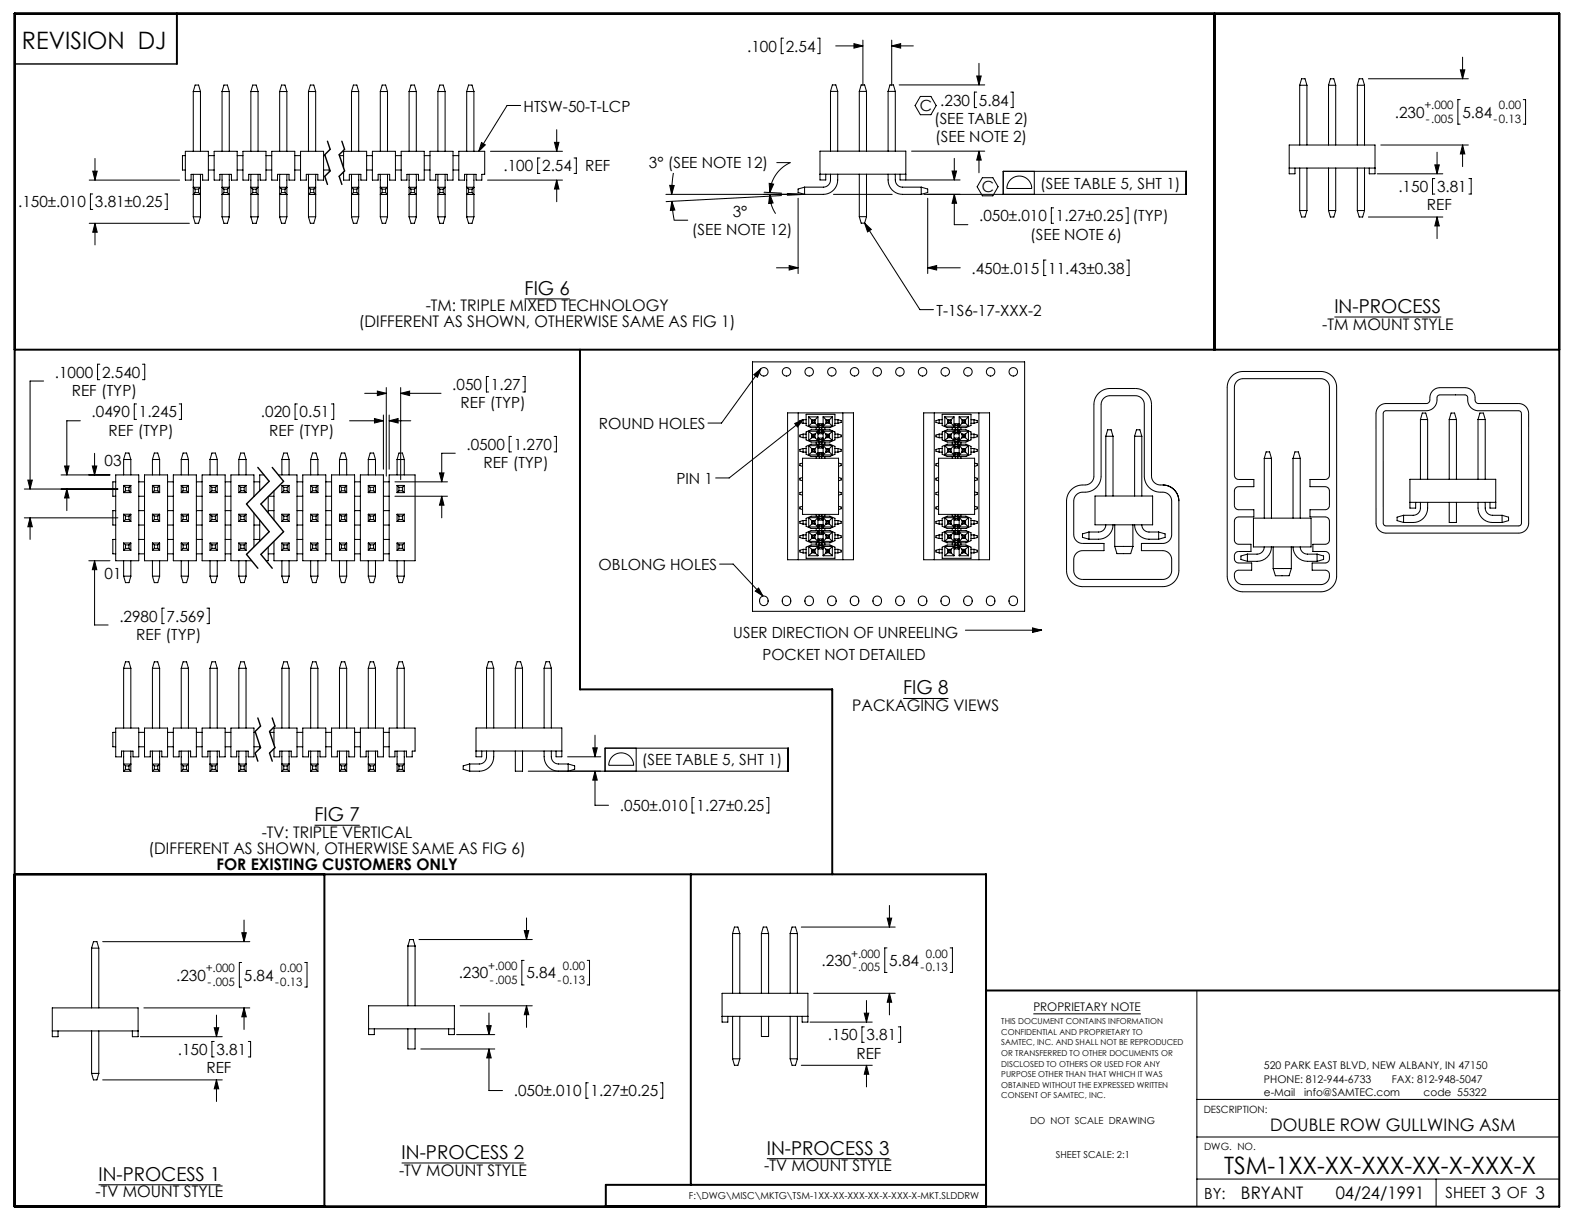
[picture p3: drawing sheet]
<svg xmlns="http://www.w3.org/2000/svg" width="279mm" height="216mm" viewBox="0 0 279 216" stroke-linecap="round" stroke-linejoin="round" font-family="sans-serif">
<defs><g id="words">
<g font-size="4.2">
<text x="3.9" y="8.6">REVISION DJ</text>
<text x="215.9" y="207.1">TSM-1XX-XX-XXX-XX-X-XXX-X</text>
</g>
<g font-size="3.4">
<text x="92.5" y="52">FIG 6</text>
<text x="235.4" y="55.2">IN-PROCESS</text>
<text x="159.3" y="122.5">FIG 8</text>
<text x="55.5" y="144.8">FIG 7</text>
<text x="135.3" y="203.6">IN-PROCESS 3</text>
<text x="17.4" y="208.2">IN-PROCESS 1</text>
<text x="70.8" y="204.4">IN-PROCESS 2</text>
</g>
<g font-size="3">
<text x="224.1" y="199.5">DOUBLE ROW GULLWING ASM</text>
<text x="218.9" y="211.4">BRYANT</text>
<text x="235.6" y="211.4">04/24/1991</text>
</g>
<g font-size="2.8">
<text x="63.3" y="57.8">(DIFFERENT AS SHOWN, OTHERWISE SAME AS FIG 1)</text>
<text x="75.1" y="54.9">-TM: TRIPLE MIXED TECHNOLOGY</text>
<text x="233.2" y="58.1">-TM MOUNT STYLE</text>
<text x="150.3" y="125.4">PACKAGING VIEWS</text>
<text x="46.2" y="147.8">-TV: TRIPLE VERTICAL</text>
<text x="26.2" y="150.6">(DIFFERENT AS SHOWN, OTHERWISE SAME AS FIG 6)</text>
<text x="38.2" y="153.4">FOR EXISTING CUSTOMERS ONLY</text>
<text x="70.4" y="207.3">-TV MOUNT STYLE</text>
<text x="134.8" y="206.6">-TV MOUNT STYLE</text>
<text x="16.9" y="211.2">-TV MOUNT STYLE</text>
</g>
<g font-size="2.7">
<text x="131.8" y="9.1">.100</text>
<text x="138.6" y="9.1">2.54</text>
<text x="92.3" y="19.7">HTSW-50-T-LCP</text>
<text x="162.2" y="19.5">C</text>
<text x="164.7" y="21.8">(SEE TABLE 2)</text>
<text x="165.9" y="18.6">.230</text>
<text x="172.7" y="18.6">5.84</text>
<text x="246" y="20.8">.230</text>
<text x="258" y="20.8">5.84</text>
<text x="114.5" y="29.7">3° (SEE NOTE 12)</text>
<text x="165" y="25">(SEE NOTE 2)</text>
<text x="88.8" y="30.2">.100</text>
<text x="95.6" y="30.2">2.54</text>
<text x="103.2" y="30.2">REF</text>
<text x="173.2" y="33.9">C</text>
<text x="183.5" y="33.3">(SEE TABLE 5, SHT 1)</text>
<text x="246.7" y="33.9">.150</text>
<text x="253.5" y="33.9">3.81</text>
<text x="3.2" y="36.6">.150±.010</text>
<text x="16.8" y="36.6">3.81±0.25</text>
<text x="122.1" y="41.5">(SEE NOTE 12)</text>
<text x="129.3" y="38.3">3°</text>
<text x="172.7" y="39">.050±.010</text>
<text x="186.2" y="39">1.27±0.25</text>
<text x="199.8" y="39">(TYP)</text>
<text x="251.7" y="37.1">REF</text>
<text x="181.7" y="42.3">(SEE NOTE 6)</text>
<text x="171.4" y="48.3">.450±.015</text>
<text x="184.9" y="48.3">11.43±0.38</text>
<text x="165.2" y="55.7">T-1S6-17-XXX-2</text>
<text x="9.7" y="66.6">.1000</text>
<text x="12.7" y="69.8">REF (TYP)</text>
<text x="18" y="66.6">2.540</text>
<text x="79.8" y="68.8">.050</text>
<text x="86.6" y="68.8">1.27</text>
<text x="16.2" y="73.6">.0490</text>
<text x="19.1" y="76.8">REF (TYP)</text>
<text x="24.5" y="73.6">1.245</text>
<text x="46" y="73.6">.020</text>
<text x="47.5" y="76.8">REF (TYP)</text>
<text x="52.8" y="73.6">0.51</text>
<text x="81.3" y="72">REF (TYP)</text>
<text x="105.6" y="75.7">ROUND HOLES</text>
<text x="18.4" y="82.3">03</text>
<text x="82.3" y="79.4">.0500</text>
<text x="85.3" y="82.6">REF (TYP)</text>
<text x="90.6" y="79.4">1.270</text>
<text x="119.3" y="85.3">PIN 1</text>
<text x="105.6" y="100.6">OBLONG HOLES</text>
<text x="18.4" y="102.2">01</text>
<text x="21.1" y="109.7">.2980</text>
<text x="24" y="112.9">REF (TYP)</text>
<text x="29.4" y="109.7">7.569</text>
<text x="129.3" y="112.5">USER DIRECTION OF UNREELING</text>
<text x="134.5" y="116.4">POCKET NOT DETAILED</text>
<text x="113.2" y="135">(SEE TABLE 5, SHT 1)</text>
<text x="109.3" y="143.1">.050±.010</text>
<text x="122.9" y="143.1">1.27±0.25</text>
<text x="31.1" y="173">.230</text>
<text x="43" y="173">5.84</text>
<text x="80.9" y="172.6">.230</text>
<text x="92.8" y="172.6">5.84</text>
<text x="144.9" y="170.4">.230</text>
<text x="156.9" y="170.4">5.84</text>
<text x="146" y="183.5">.150</text>
<text x="152.8" y="183.5">3.81</text>
<text x="31.4" y="186.1">.150</text>
<text x="36.4" y="189.3">REF</text>
<text x="38.2" y="186.1">3.81</text>
<text x="151.1" y="186.7">REF</text>
<text x="90.6" y="193.4">.050±.010</text>
<text x="104.2" y="193.4">1.27±0.25</text>
<text x="212.4" y="211.5">BY:</text>
<text x="255" y="211.4">SHEET 3 OF 3</text>
</g>
<text font-size="2.1" x="182.3" y="178.4">PROPRIETARY NOTE</text>
<g font-size="2">
<text x="251.2" y="19.3">+.000</text>
<text x="251.5" y="21.7">-.005</text>
<text x="263.4" y="21.7">-0.13</text>
<text x="264.4" y="19.3">0.00</text>
<text x="36.3" y="171.5">+.000</text>
<text x="36.6" y="173.9">-.005</text>
<text x="48.5" y="173.9">-0.13</text>
<text x="49.4" y="171.5">0.00</text>
<text x="86.1" y="171.1">+.000</text>
<text x="86.4" y="173.5">-.005</text>
<text x="98.3" y="173.5">-0.13</text>
<text x="99.3" y="171.1">0.00</text>
<text x="150.1" y="168.9">+.000</text>
<text x="150.4" y="171.3">-.005</text>
<text x="162.4" y="171.3">-0.13</text>
<text x="163.3" y="168.9">0.00</text>
</g>
<g font-size="1.9">
<text x="222.9" y="188.6">520 PARK EAST BLVD, NEW ALBANY, IN 47150</text>
<text x="222.9" y="191">PHONE: 812-944-6733</text>
<text x="245.5" y="191">FAX: 812-948-5047</text>
<text x="222.9" y="193.4">e-Mail</text>
<text x="230" y="193.4">info@SAMTEC.com</text>
<text x="251.1" y="193.4">code 55322</text>
</g>
<g font-size="1.8">
<text x="212.3" y="196.4">DESCRIPTION:</text>
<text x="212.4" y="202.9">DWG. NO.</text>
</g>
<g font-size="1.7">
<text x="181.7" y="198.3">DO NOT SCALE DRAWING</text>
<text x="186.2" y="204.3">SHEET SCALE: 2:1</text>
<text x="121.5" y="211.5">F:\DWG\MISC\MKTG\TSM-1XX-XX-XXX-XX-X-XXX-X-MKT.SLDDRW</text>
</g>
<g font-size="1.4">
<text x="176.6" y="180.7">THIS DOCUMENT CONTAINS INFORMATION</text>
<text x="176.6" y="182.5">CONFIDENTIAL AND PROPRIETARY TO</text>
<text x="176.6" y="184.4">SAMTEC, INC. AND SHALL NOT BE REPRODUCED</text>
<text x="176.6" y="186.3">OR TRANSFERRED TO OTHER DOCUMENTS OR</text>
<text x="176.6" y="188.1">DISCLOSED TO OTHERS OR USED FOR ANY</text>
<text x="176.6" y="190">PURPOSE OTHER THAN THAT WHICH IT WAS</text>
<text x="176.6" y="191.9">OBTAINED WITHOUT THE EXPRESSED WRITTEN</text>
<text x="176.6" y="193.7">CONSENT OF SAMTEC, INC.</text>
</g>
</g></defs>
<g fill="none" stroke="#000" stroke-width=".18">
<path d="M34.1 16.1l.3-1.1h.6l.4 1.1M34.1 16.1h1.3M34.1 16.1v10.6M35.4 16.1v10.6M39.2 16.1l.3-1.1h.6l.3 1.1M39.2 16.1h1.2M39.2 16.1v10.6M40.4 16.1v10.6M44.2 16.1l.4-1.1h.6l.3 1.1M44.2 16.1h1.3M44.2 16.1v10.6M45.5 16.1v10.6"/>
<path d="M49.3 16.1l.4-1.1h.6l.3 1.1M49.3 16.1h1.3M49.3 16.1v10.6M50.6 16.1v10.6M54.4 16.1l.3-1.1h.6l.4 1.1M54.4 16.1h1.3M54.4 16.1v10.6M55.7 16.1v10.6M62 16.1l.3-1.1h.6l.4 1.1M62 16.1v10.6M62 16.1h1.3M63.3 16.1v10.6"/>
<path d="M67.1 16.1l.3-1.1h.6l.4 1.1M67.1 16.1v10.6M67.1 16.1h1.3M68.4 16.1v10.6M72.2 16.1l.3-1.1h.6l.3 1.1M72.2 16.1v10.6M72.2 16.1h1.2M73.4 16.1v10.6M77.2 16.1l.4-1.1h.6l.3 1.1M77.2 16.1v10.6M77.2 16.1h1.3M78.5 16.1v10.6"/>
<path d="M82.3 16.1l.4-1.1h.6l.3 1.1M82.3 16.1v10.6M82.3 16.1h1.3M83.6 16.1v10.6M91.8 18.6h-2.4l-5 8.1M138.2 6.7h-.4v2.8h.4M144.2 6.7h.4v2.8h-.4M146.5 16.1l.3-1.1h.6l.4 1.1M146.5 16.1h1.3M146.5 16.1v10.6M147.4 8.1h4.8M147.8 16.1v10.6"/>
<path d="M150.6 7.7l1.6 .4-1.6 .4zM151.6 16.1l.3-1.1h.6l.3 1.1M151.6 16.1h1.2M151.6 16.1v10.6M152.2 7.1v8M152.8 16.1v10.6M156.7 16.1l.3-1.1h.6l.3 1.1M156.7 16.1h1.2M156.7 16.1v10.6M157.3 8.1l1.6-.4v.8zM157.3 7.1v8M157.3 8.1h3.8"/>
<path d="M157.9 16.1v10.6M158.6 15h15.1M162.3 17h1.9l.9 1.6-.9 1.6h-1.9l-.9-1.6zM172.3 16.2h-.4v2.8h.4M172.3 13.4h.8l-.4 1.6zM172.7 11.2v3.8M178.3 16.2h.4v2.8h-.4M229.3 15l.3-1.1h.6l.3 1.1M229.3 15h1.2M229.3 15v10.6M230.5 15v10.6M234.3 15l.4-1.1h.6l.3 1.1"/>
<path d="M234.3 15h1.3M234.3 15v10.6M235.6 15v10.6M239.4 15l.3-1.1h.7l.3 1.1M239.4 15h1.3M239.4 15v10.6M240.7 15v10.6M241.4 13.9h17.6M257.6 17.6h-.4v4.3h.4M257.6 12.3h.8l-.4 1.6zM258 10.1v3.8M268.7 17.6h.4v4.3h-.4"/>
<path d="M15.7 31.8h16M15.7 39.4h17.7M16.4 34.2h-.4v2.7h.4M16.4 30.2h.7l-.3 1.6zM16.8 39.4l.3 1.6h-.7zM16.8 28v3.8M16.8 39.4v3.8M29.1 34.2h.4v2.7h-.4M32.7 26.7h4.1v5.1h-1.1v-1h-2v1h-1zM32.7 27.5h-.5v2.5h.5M34.1 30.8v2.2M34.1 38.2l.3 1.2h.6l.4-1.2"/>
<path d="M34.1 38.2h1.3M34.1 33h1.3M34.1 33v5.2M34.1 33l.3 .4M34.4 34h.6M34.4 33.4h.6M34.4 34l-.3 .3h1.3l-.4-.3M34.4 33.4v.6M35 33.4v.6M35.4 30.8v2.2M35.4 33v5.2M35.4 33l-.4 .4"/>
<path d="M36.8 27.5h1M36.8 30h1M37.8 26.7h4v5.1h-1v-1h-2v1h-1zM39.2 30.8v2.2M39.2 38.2l.3 1.2h.6l.3-1.2M39.2 38.2h1.2M39.2 33h1.2M39.2 33v5.2M39.2 33l.3 .4M39.5 34h.6M39.5 33.4h.6M39.5 34l-.3 .3h1.2l-.3-.3"/>
<path d="M39.5 33.4v.6M40.1 33.4v.6M40.4 30.8v2.2M40.4 33v5.2M40.4 33l-.3 .4M41.8 27.5h1.1M41.8 30h1.1M42.9 26.7h4v5.1h-1v-1h-2v1h-1zM44.2 30.8v2.2M44.2 38.2l.4 1.2h.6l.3-1.2M44.2 38.2h1.3M44.2 33h1.3"/>
<path d="M44.2 33v5.2M44.2 33l.4 .4M44.6 34h.6M44.6 33.4h.6M44.6 34l-.4 .3h1.3l-.3-.3M44.6 33.4v.6M45.2 33.4v.6M45.5 30.8v2.2M45.5 33v5.2M45.5 33l-.3 .4M46.9 27.5h1M46.9 30h1"/>
<path d="M47.9 26.7h4.1v5.1h-1v-1h-2.1v1h-1zM49.3 30.8v2.2M49.3 38.2l.4 1.2h.6l.3-1.2M49.3 38.2h1.3M49.3 33h1.3M49.3 33v5.2M49.3 33l.4 .4M49.7 34h.6M49.7 33.4h.6M49.7 34l-.4 .3h1.3l-.3-.3M49.7 33.4v.6M50.3 33.4v.6"/>
<path d="M50.6 30.8v2.2M50.6 33v5.2M50.6 33l-.3 .4M52 27.5h1M52 30h1M53 26.7h4.1v5.1h-1v-1h-2.1v1h-1zM54.4 30.8v2.2M54.4 38.2l.3 1.2h.6l.4-1.2M54.4 38.2h1.3M54.4 33h1.3M54.4 33v5.2M54.4 33l.3 .4"/>
<path d="M54.7 34h.6M54.7 33.4h.6M54.7 34l-.3 .3h1.3l-.4-.3M54.7 33.4v.6M55.3 33.4v.6M55.7 30.8v2.2M55.7 33v5.2M55.7 33l-.4 .4M57.1 27.5h.2M57.1 30h1M58.1 29.7v.6M59.9 27.5h.7"/>
<path d="M60.6 29.6v-2.9h4.1v5.1h-1v-1h-2.1v1h-1v-1.5M62 30.8v2.2M62 38.2l.3 1.2h.6l.4-1.2M62 38.2h1.3M62 33v5.2M62 33h1.3M62 33l.3 .4M62.3 34h.6M62.3 33.4h.6M62.3 34l-.3 .3h1.3l-.4-.3M62.3 33.4v.6M62.9 33.4v.6"/>
<path d="M63.3 30.8v2.2M63.3 33v5.2M63.3 33l-.4 .4M64.7 27.5h1M64.7 30h1M65.7 26.7h4v5.1h-1v-1h-2v1h-1zM67.1 30.8v2.2M67.1 38.2l.3 1.2h.6l.4-1.2M67.1 38.2h1.3M67.1 33v5.2M67.1 33h1.3M67.1 33l.3 .4"/>
<path d="M67.4 34h.6M67.4 33.4h.6M67.4 34l-.3 .3h1.3l-.4-.3M67.4 33.4v.6M68 33.4v.6M68.4 30.8v2.2M68.4 33v5.2M68.4 33l-.4 .4M69.7 27.5h1.1M69.7 30h1.1M70.8 26.7h4v5.1h-1v-1h-2v1h-1zM72.2 30.8v2.2"/>
<path d="M72.2 38.2l.3 1.2h.6l.3-1.2M72.2 38.2h1.2M72.2 33v5.2M72.2 33h1.2M72.2 33l.3 .4M72.5 34h.6M72.5 33.4h.6M72.5 34l-.3 .3h1.2l-.3-.3M72.5 33.4v.6M73.1 33.4v.6M73.4 30.8v2.2M73.4 33v5.2"/>
<path d="M73.4 33l-.3 .4M74.8 27.5h1M74.8 30h1M75.8 26.7h4.1v5.1h-1v-1h-2v1h-1.1zM77.2 30.8v2.2M77.2 38.2l.4 1.2h.6l.3-1.2M77.2 38.2h1.3M77.2 33v5.2M77.2 33l.4 .4M77.2 33h1.3M77.6 34l-.4 .3h1.3l-.3-.3M77.6 33.4v.6"/>
<path d="M77.6 34h.6M77.6 33.4h.6M78.2 33.4v.6M78.5 30.8v2.2M78.5 33v5.2M78.5 33l-.3 .4M79.9 27.5h1M79.9 30h1M80.9 26.7h4.6v4.1h-.5v1h-1v-1h-2.1v1h-1zM82.3 30.8v2.2M82.3 38.2l.4 1.2h.6l.3-1.2M82.3 38.2h1.3"/>
<path d="M82.3 33v5.2M82.3 33h1.3M82.3 33l.4 .4M82.7 34h.6M82.7 33.4h.6M82.7 34l-.4 .3h1.3l-.3-.3M82.7 33.4v.6M83.3 33.4v.6M83.6 30.8v2.2M83.6 33v5.2M83.6 33l-.3 .4M84.9 25.1l.7 .5-1.2 1.1z"/>
<path d="M86 31.8h13.2M86.5 26.7h12.7M95.2 27.9h-.4v2.7h.4M97.8 25.1h.8l-.4 1.6zM98.2 22.9v3.8M98.2 31.8v3.8M98.2 31.8l.4 1.5h-.8zM101.3 27.9h.4v2.7h-.4M117.5 34.3h23.4M118.1 32.7h.8l-.4 1.6zM118.5 35.5l.5 1.5-.8 .1zM118.5 35.5l.4 3.3h2.4"/>
<path d="M118.8 30.5l-.3 3.8M134.8 33.9l3.1 .2M135.7 32.3l.8 .2-.7 1.5zM135.8 34.3l.6 1.5-.8 .1zM135.8 34.3a6.1 6.1 0 0 0 1 3.4M137 28.7h2.4a6.1 6.1 0 0 0-3.6 5.3M137.9 34.5l-20.4 1.1M138.9 34.1l3 .2M140.8 35v13.3M141.9 33l-1.1 .3v.7l1.1 .3M141.9 33v1.3M141.9 34.3l-3 .1"/>
<path d="M144.6 30.7h15.2M145.7 30.7v1h-1.1v-5h15.2v5M146.5 30.7a2.38 2.38 0 0 1-.2 1.7l-.4 .4-.4 .2h-3.6M147 34.3h10.4M147.8 30.7a2.87 2.87 0 0 1-1.8 3.5l-.8 .1h-3.3M151.6 38.2l.3 1.2h.6M151.6 38.2h1.2M151.6 30.7v7.5M152.5 39.4l1.2 1.1-.7 .4zM152.5 39.4l9.8 15.2h2.4M152.8 30.7v7.5M152.8 38.2l-.3 1.2"/>
<path d="M156.7 30.7a2.87 2.87 0 0 0 1.7 3.5l.8 .1h3.3M157.9 30.7a2.38 2.38 0 0 0 .2 1.7l.4 .4 .4 .2h3.6M158.8 30.7v1h10.5M160.8 26.7h12.9M162.5 33l1.1 .3v.7l-1.1 .3M162.5 33v1.3M163 34.3h46.2v-4.1h-32.2v4.1M163.6 35v13.3M167.9 30.2h.8l-.4 1.5zM168.3 34.3l.4 1.6h-.8zM168.3 34.3v5.3h2.4M168.3 27.9v3.8"/>
<path d="M172.7 26.7l.4 1.5h-.8zM172.7 26.7v3.8M173.3 31.3h1.8l1 1.6-1 1.6h-1.8l-.9-1.6zM178.2 31.7a2.19 2.19 0 0 1 2.4-.5 2.19 2.19 0 0 1 1.4 2h-4.4a2.2 2.2 0 0 1 .6-1.5zM182.4 30.2v4.1M185.8 36.7h-.4v2.7h.4M198.6 36.7h.4v2.7h-.4M227.4 29.6h15.1M228.4 29.6v1.1h-1v-5.1h15.1v5.1h-1v-1.1M229.3 37.1l.3 1.2h.6l.3-1.2M229.3 37.1h1.2M229.3 29.6v7.5"/>
<path d="M230.5 29.6v7.5M234.3 37.1l.4 1.2h.6l.3-1.2M234.3 37.1h1.3M234.3 29.6v7.5M235.6 29.6v7.5M239.4 37.1l.3 1.2h.7l.3-1.2M239.4 37.1h1.3M239.4 29.6v7.5M240.7 29.6v7.5M241.4 38.3h13.1M242.9 30.7h11.6M243.6 25.6h15.4"/>
<path d="M253.1 31.5h-.4v2.7h.4M253.1 29.1h.8l-.4 1.6zM253.5 26.8v3.9M253.5 38.3v3.8M253.5 38.3l.4 1.6h-.8zM258 25.6l.4 1.6h-.8zM258 25.6v3.8M259.1 31.5h.4v2.7h-.4M92.5 52.7h8M137 47.2h3.8M139.2 46.8l1.6 .4-1.6 .4zM163.6 47.2l1.6-.4v.8z"/>
<path d="M163.6 47.2h5.8M184.5 45.9h-.4v2.7h.4M198.7 45.9h.4v2.7h-.4M235.4 55.9h18.8M7.7 67.2h-2.4v19.1M14.2 74.2h-2.4v9.6M16.7 80v3.8M17.6 64.2h-.4v2.8h.4M24.1 71.3h-.4v2.7h.4M25.1 64.2h.4v2.8h-.4M31.6 71.3h.4v2.7h-.4M52.4 71.3h-.4v2.7h.4"/>
<path d="M58.5 71.3h.4v2.7h-.4M61.7 74.2h5.9M64.3 69.4h3.8M66.1 73.8l1.5 .4-1.5 .4zM66.6 69l1.5 .4-1.5 .4zM67.6 73.2v9.6M68.1 68.4v15.6M68.6 73.2v9.6M68.6 74.2h3.9M68.6 74.2l1.6-.4v.8zM70.7 68.4v16.2M70.7 69.4h7.1"/>
<path d="M70.7 69.4l1.6-.4v.8zM80.3 79.9h-2.4v5.1M86.2 66.4h-.4v2.7h.4M90.2 77h-.4v2.7h.4M92.2 66.4h.4v2.7h-.4M97.7 77h.4v2.7h-.4M132.7 63.8h48v44h-48zM133 66.1l1.2-1.1-.6 1.6zM134.2 65l-6.9 9.6h-2.4M138.9 72.8h11.6v25.9h-11.6zM140.2 74.7l1.5-.7-1 1.3zM140.8 72.8v25.9"/>
<path d="M141.7 79.7h.5M141.7 77.2h.5M141.7 76.6h.5M141.7 74l-.6 .2v.3l.6 .2M141.7 76.6l-.6 .1v.3l.6 .2M141.7 79.1l-.6 .2v.3l.6 .1M141.7 74v.7M141.7 76.6v.6M141.7 79.1v.6M141.7 79.1h.5M141.7 74h.5M141.7 74.7h.5"/>
<path d="M141.7 74l-13.1 10.3h-2.4M142.2 76.2l.9-.4h3.3l.9 .4v1.4l-.9 .4h-3.3l-.9-.4zM142.2 73.1h5.1v2l-.9 .3h-3.3l-.9-.3zM142.2 78.7l.9-.3h3.3l.9 .3v1.4l-.9 .4h-3.3l-.9-.4zM142.7 76.1l.6 .6M142.7 73.5l.6 .7M142.7 78.6l.6 .7M142.7 76.1h1.6M142.7 73.5v1.7M142.7 76.1v1.6M142.7 78.6v1.7M142.7 77.7h1.6"/>
<path d="M142.7 75.2h1.6M142.7 73.5h1.6M142.7 78.6h1.6M143.1 79.1h.7v.6h-.7zM143.1 74h.7v.7h-.7zM143.1 76.6h.7v.6h-.7zM143.3 74.2h.3M143.3 74.2v.3M143.3 76.7v.3M143.3 79.3v.3M143.3 77l-.6 .7M143.3 77h.3"/>
<path d="M143.3 76.7h.3M143.3 79.3h.3M143.3 79.6h.3M143.3 74.5l-.6 .7M143.3 74.5h.3M143.3 79.6l-.6 .7M143.6 77l.2 .2M143.6 74.2v.3M143.6 76.7v.3M143.6 79.3v.3M143.6 74.5l.7 .7M143.6 79.6l.7 .7"/>
<path d="M143.8 77.2l.5 .5M144 75.4v.4M144 78v.4M144.3 76.1l-.7 .6M144.3 73.5l-.7 .7M144.3 78.6l-.7 .7M144.3 73.5v1.7M144.3 76.1v1.6M144.3 78.6v1.7M144.3 74.7v.7M144.3 75.8v.7M144.3 77.3v.7"/>
<path d="M144.3 78.4v.7M144.3 79.8v.7M144.3 76.5h.8M144.3 77.3h.8M144.3 74.7h.8M144.3 79.1h.8M144.3 79.8h.8M144.3 74.7l.3 .3M144.3 79.8l.3 .3M144.3 77.3l.3 .2M144.6 75v1.3M144.6 77.5v1.3"/>
<path d="M144.6 75h.3M144.6 76.3l-.3 .2M144.6 76.3h.3M144.6 78.8l-.3 .3M144.6 78.8h.3M144.6 77.5h.3M144.9 75v1.3M144.9 77.5v1.3M144.9 76.3l.2 .2M144.9 78.8l.2 .3M145.1 74.7v.7M145.1 75.8v.7"/>
<path d="M145.1 77.3v.7M145.1 78.4v.7M145.1 79.8v.7M145.1 74.7l-.2 .3M145.1 79.8l-.2 .3M145.1 77.3l-.2 .2M145.2 78.6l.5 .5M145.2 73.5l.6 .7M145.2 76.1l.6 .6M145.2 76.1h1.6M145.2 77.7h1.6M145.2 73.5v1.7"/>
<path d="M145.2 76.1v1.6M145.2 78.6v1.7M145.2 75.2h1.6M145.2 73.5h1.6M145.2 78.6h1.6M145.5 75.4v.4M145.5 78v.4M145.7 79.1h.6v.6h-.6zM145.7 76.6h.6v.6h-.6zM145.7 74h.6v.7h-.6zM145.7 79.1l.1 .2M145.8 74.2h.4"/>
<path d="M145.8 74.5l-.6 .7M145.8 77h.4M145.8 76.7h.4M145.8 74.2v.3M145.8 76.7v.3M145.8 79.3v.3M145.8 79.6l-.6 .7M145.8 79.3h.4M145.8 79.6h.4M145.8 74.5h.4M145.8 77l-.6 .7M146.2 74.2v.3"/>
<path d="M146.2 76.7v.3M146.2 79.3v.3M146.2 79.6l.6 .7M146.2 74.5l.6 .7M146.2 77l.6 .7M146.3 74l-.1 .2M146.8 78.6l-.6 .7M146.8 76.1l-.6 .6M146.8 73.5v1.7M146.8 76.1v1.6M146.8 78.6v1.7M146.8 73.5l-.5 .5"/>
<path d="M147.3 79.7h.5M147.3 77.2h.5M147.3 76.6h.5M147.3 79.1h.5M147.3 74h.5M147.3 74.7h.5M147.8 74v.7M147.8 76.6v.6M147.8 79.1v.6M147.8 74l.6 .2v.3l-.6 .2M147.8 76.6l.6 .1v.3l-.6 .2M147.8 79.1l.6 .2v.3l-.6 .1"/>
<path d="M148.7 72.8v25.9M162.9 72.8h11.6v25.9h-11.6zM164.8 72.8v25.9M165.7 79.7h.5M165.7 77.2h.5M165.7 76.6h.5M165.7 79.1h.5M165.7 74h.5M165.7 74.7h.5M165.7 74l-.6 .2v.3l.6 .2M165.7 76.6l-.6 .1v.3l.6 .2M165.7 79.1l-.6 .2v.3l.6 .1"/>
<path d="M165.7 74v.7M165.7 76.6v.6M165.7 79.1v.6M166.2 76.2l.9-.4h3.3l.9 .4v1.4l-.9 .4h-3.3l-.9-.4zM166.2 73.1h5.1v2l-.9 .3h-3.3l-.9-.3zM166.2 78.7l.9-.3h3.3l.9 .3v1.4l-.9 .4h-3.3l-.9-.4zM166.7 73.5l.6 .7M166.7 76.1l.6 .6M166.7 78.6l.6 .7M166.7 76.1h1.6M166.7 77.7h1.6M166.7 75.2h1.6"/>
<path d="M166.7 73.5h1.6M166.7 78.6h1.6M166.7 73.5v1.7M166.7 76.1v1.6M166.7 78.6v1.7M167.1 79.1h.7v.6h-.7zM167.1 76.6h.7v.6h-.7zM167.1 74h.7v.7h-.7zM167.3 74.2h.3M167.3 77h.3M167.3 76.7h.3M167.3 79.3h.3"/>
<path d="M167.3 79.6h.3M167.3 74.5h.3M167.3 74.5l-.6 .7M167.3 74.2v.3M167.3 76.7v.3M167.3 79.3v.3M167.3 77l-.6 .7M167.3 79.6l-.6 .7M167.6 74.5l.7 .7M167.6 74.2v.3M167.6 76.7v.3M167.6 79.3v.3"/>
<path d="M167.6 77l.7 .7M167.6 79.6l.7 .7M167.8 76.6l-.2 .1M168 75.4v.4M168 78v.4M168.3 73.5l-.7 .7M168.3 78.6l-.7 .7M168.3 73.5v1.7M168.3 76.1v1.6M168.3 78.6v1.7M168.3 76.1l-.5 .5M168.3 74.7v.7"/>
<path d="M168.3 75.8v.7M168.3 77.3v.7M168.3 78.4v.7M168.3 79.8v.7M168.3 76.5h.8M168.3 77.3h.8M168.3 74.7h.8M168.3 79.1h.8M168.3 79.8h.8M168.3 79.8l.3 .3M168.3 74.7l.3 .3M168.3 77.3l.3 .2"/>
<path d="M168.6 75v1.3M168.6 77.5v1.3M168.6 75h.3M168.6 76.3h.3M168.6 78.8h.3M168.6 77.5h.3M168.6 76.3l-.3 .2M168.6 78.8l-.3 .3M168.9 75.4l.1 .2-.1 .2M168.9 78l.1 .2-.1 .2M168.9 76.3l.2 .2M168.9 78.8l.2 .3"/>
<path d="M168.9 75v.4M168.9 75.8v.5M168.9 77.5v.5M168.9 78.4v.4M169.1 74.7v.7M169.1 75.8v.7M169.1 77.3v.7M169.1 78.4v.7M169.1 79.8v.7M169.1 74.7l-.2 .3M169.1 77.3l-.2 .2M169.1 79.8l-.2 .3"/>
<path d="M169.2 76.1l.6 .6M169.2 78.6l.6 .7M169.2 73.5l.6 .7M169.2 76.1h1.6M169.2 77.7h1.6M169.2 75.2h1.6M169.2 73.5h1.6M169.2 78.6h1.6M169.2 73.5v1.7M169.2 76.1v1.6M169.2 78.6v1.7M169.5 75.4v.4"/>
<path d="M169.5 78v.4M169.7 79.1h.6v.6h-.6zM169.7 76.6h.6v.6h-.6zM169.7 74h.6v.7h-.6zM169.8 74.2h.4M169.8 77h.4M169.8 76.7h.4M169.8 79.3h.4M169.8 79.6h.4M169.8 74.5h.4M169.8 74.5l-.6 .7M169.8 77l-.6 .7"/>
<path d="M169.8 74.2v.3M169.8 76.7v.3M169.8 79.3v.3M169.8 79.6l-.6 .7M170.2 77l.1 .2M170.2 79.6l.6 .7M170.2 74.2v.3M170.2 76.7v.3M170.2 79.3v.3M170.2 74.5l.6 .7M170.3 77.2l.5 .5M170.3 74l-.1 .2"/>
<path d="M170.8 76.1l-.6 .6M170.8 78.6l-.6 .7M170.8 73.5v1.7M170.8 76.1v1.6M170.8 78.6v1.7M170.8 73.5l-.5 .5M171.3 79.7h.5M171.3 77.2h.5M171.3 76.6h.5M171.3 79.1h.5M171.3 74h.5M171.3 74.7h.5"/>
<path d="M171.8 74l.6 .2v.3l-.6 .2M171.8 76.6l.6 .1v.3l-.6 .2M171.8 79.1l.6 .2v.3l-.6 .1M171.8 74v.7M171.8 76.6v.6M171.8 79.1v.6M172.7 72.8v25.9M193.8 69.4a2.84 2.84 0 0 1 2-.9h4.5a2.85 2.85 0 0 1 2.8 2.9v12.6a1.73 1.73 0 0 0 2.2 1.6 2.85 2.85 0 0 1 2.6 2.8v12.2a2.84 2.84 0 0 1-2.8 2.9h-14.1a2.84 2.84 0 0 1-2.9-2.9v-12.2a2.95 2.95 0 0 1 3.5-2.9 1.57 1.57 0 0 0 1.4-1.5v-12.6a2.84 2.84 0 0 1 .8-2zM194.8 70.2l.8-.4h4.7a1.57 1.57 0 0 1 1.5 1.6v12.6a2.95 2.95 0 0 0 3.5 2.8 1.58 1.58 0 0 1 1.4 1.6v5.9a1.58 1.58 0 0 1-1.6 1.6h-3.8v1.2h3.8a1.57 1.57 0 0 1 1.6 1.6v1.9a1.58 1.58 0 0 1-1.6 1.6h-14.1a1.58 1.58 0 0 1-1.6-1.6v-1.9a1.58 1.58 0 0 1 1.6-1.6h3.7v-1.2h-3.7a1.58 1.58 0 0 1-1.6-1.6v-5.9a1.73 1.73 0 0 1 2.2-1.6 2.84 2.84 0 0 0 2.6-2.8v-12.6l.2-.8zM195.1 77l.3-1.2h.6l.3 1.2M195.1 77h1.2M195.1 77v10.5"/>
<path d="M196.3 77v10.5M200.1 77l.4-1.2h.6l.3 1.2M200.1 77v10.5M200.1 77h1.3M201.4 77v10.5M217.3 66.3a2.79 2.79 0 0 1 2-.8h13.7a2.79 2.79 0 0 1 2.8 2.8v33.3a2.79 2.79 0 0 1-2.8 2.8h-13.7a2.79 2.79 0 0 1-2.8-2.8v-33.3a2.79 2.79 0 0 1 .8-2zM218.1 67.3l.5-.3 .7-.2h13.7a1.52 1.52 0 0 1 1.5 1.5v15.5a.76 .76 0 0 1-.8 .8h-2.6v1.2h2.6a.76 .76 0 0 1 .8 .8v2.5a.76 .76 0 0 1-.8 .8h-2.6v1.3h2.6a.76 .76 0 0 1 .8 .7v3.3a.76 .76 0 0 1-.8 .8h-2.1v1.3h2.1a.76 .76 0 0 1 .8 .7v.5a.76 .76 0 0 1-.8 .8h-2.2v1.3h2.2a.93 .93 0 0 1 .8 1.4 1.52 1.52 0 0 1-1.5 1.1h-13.7a1.47 1.47 0 0 1-1.4-.8 1.47 1.47 0 0 1 .2-1.6l2.7-.1v-1.3h-2.3a.76 .76 0 0 1-.8-.8v-.5a.76 .76 0 0 1 .8-.7h2.2v-1.3h-2.2a.76 .76 0 0 1-.8-.8v-3.3a.76 .76 0 0 1 .8-.7h2.7v-1.3h-2.7a.76 .76 0 0 1-.8-.8v-2.5a.76 .76 0 0 1 .8-.8h2.7v-1.2h-2.7a.76 .76 0 0 1-.8-.8v-15.5l.1-.5zM243.2 71.7l.5-.3 .6-.2h7.4a.66 .66 0 0 0 .5-.7 1.83 1.83 0 0 1 1.8-2.1h4.4a1.93 1.93 0 0 1 1.8 2.3l.5 .5h7.2a1.78 1.78 0 0 1 1.7 1.8v19.3a1.78 1.78 0 0 1-1.7 1.7h-23.4a1.78 1.78 0 0 1-1.8-1.7v-19.3l.2-.8zM244.1 72.6l.4-.2h7.2a2.08 2.08 0 0 0 1.8-2.4l.5-.3h4.4a.51 .51 0 0 1 .5 .5 1.97 1.97 0 0 0 1.8 2.2h7.2a.51 .51 0 0 1 .5 .6v19.3a.51 .51 0 0 1-.5 .5h-23.4a.51 .51 0 0 1-.5-.5v-19.3zM250.5 74h1.3M250.5 74l.4-1.1h.6l.3 1.1M250.5 74v10.5"/>
<path d="M251.8 74v10.5M255.6 74h1.3M255.6 74l.4-1.1h.6l.3 1.1M255.6 74v10.5M256.9 74v10.5M260.7 74h1.3M260.7 74l.3-1.1h.6l.4 1.1M260.7 74v10.5M262 74v10.5M4.3 86.3h16.5M4.3 91.3h16.5M4.9 84.7h.8l-.4 1.6z"/>
<path d="M5.3 91.3l.4 1.6h-.8zM5.3 91.3v3.9M10.8 83.8h8.6M11.4 82.2h.8l-.4 1.6zM11.8 86.3v3.8M11.8 86.3l.4 1.5h-.8zM15.7 98.9h3.7M16.3 82.2h.8l-.4 1.6zM16.7 98.9l.4 1.6h-.8zM16.7 98.9v11.3h2.4M20.4 85h-.5v2.5h.5M20.4 83.8h4.1v15.1h-4.1z"/>
<path d="M20.4 90.1h-.5v2.5h.5M20.4 95.2h-.5v2.5h.5M21.8 81.1v2.7M21.8 85.6v1.3M21.8 90.7v1.3M21.8 95.8v1.3M21.8 98.9v2.7M21.8 90.7h1.3M21.8 92h1.3M21.8 95.8h1.3M21.8 97.1h1.3M21.8 85.6h1.3"/>
<path d="M21.8 86.9h1.3M21.8 81.1l.3-1.2h.6l.4 1.2M21.8 81.1h1.3M21.8 90.7l.3 .3M21.8 85.6l.3 .4M21.8 95.8l.3 .3M22.1 86v.6M22.1 91v.6M22.1 96.1v.6M22.1 91.6h.6M22.1 91h.6M22.1 96.1h.6"/>
<path d="M22.1 96.7h.6M22.1 86h.6M22.1 86.6h.6M22.1 91.6l-.3 .4M22.1 96.7l-.3 .4M22.1 86.6l-.3 .3M22.7 86v.6M22.7 91v.6M22.7 96.1v.6M22.7 91.6l.4 .4M22.7 86.6l.4 .3M22.7 96.7l.4 .4"/>
<path d="M23.1 81.1v2.7M23.1 85.6v1.3M23.1 90.7v1.3M23.1 95.8v1.3M23.1 98.9v2.7M23.1 90.7l-.4 .3M23.1 95.8l-.4 .3M23.1 85.6l-.4 .4M24.5 85h1M24.5 87.5h1M24.5 90.1h1M24.5 92.6h1"/>
<path d="M24.5 97.7h1M24.5 95.2h1M25.5 83.8h4.1v15.1h-4.1zM26.9 81.1v2.7M26.9 85.6v1.3M26.9 90.7v1.3M26.9 95.8v1.3M26.9 98.9v2.7M26.9 90.7h1.3M26.9 92h1.3M26.9 95.8h1.3M26.9 97.1h1.3"/>
<path d="M26.9 85.6h1.3M26.9 86.9h1.3M26.9 81.1l.3-1.2h.6l.4 1.2M26.9 81.1h1.3M26.9 90.7l.3 .3M26.9 95.8l.3 .3M26.9 85.6l.3 .4M27.2 86v.6M27.2 91v.6M27.2 96.1v.6M27.2 91.6h.6M27.2 91h.6"/>
<path d="M27.2 96.1h.6M27.2 96.7h.6M27.2 86h.6M27.2 86.6h.6M27.2 86.6l-.3 .3M27.2 91.6l-.3 .4M27.2 96.7l-.3 .4M27.8 86v.6M27.8 91v.6M27.8 96.1v.6M27.8 91.6l.4 .4M27.8 96.7l.4 .4"/>
<path d="M27.8 86.6l.4 .3M28.2 81.1v2.7M28.2 85.6v1.3M28.2 90.7v1.3M28.2 95.8v1.3M28.2 98.9v2.7M28.2 85.6l-.4 .4M28.2 90.7l-.4 .3M28.2 95.8l-.4 .3M29.6 85h1M29.6 87.5h1M29.6 90.1h1"/>
<path d="M29.6 92.6h1M29.6 97.7h1M29.6 95.2h1M30.6 83.8h4v15.1h-4zM32 81.1v2.7M32 85.6v1.3M32 90.7v1.3M32 95.8v1.3M32 98.9v2.7M32 90.7h1.2M32 92h1.2M32 95.8h1.2"/>
<path d="M32 97.1h1.2M32 85.6h1.2M32 86.9h1.2M32 81.1l.3-1.2h.6l.3 1.2M32 81.1h1.2M32 85.6l.3 .4M32 95.8l.3 .3M32 90.7l.3 .3M32.3 86v.6M32.3 91v.6M32.3 96.1v.6M32.3 91.6h.6"/>
<path d="M32.3 91h.6M32.3 96.1h.6M32.3 96.7h.6M32.3 86h.6M32.3 86.6h.6M32.3 96.7l-.3 .4M32.3 86.6l-.3 .3M32.3 91.6l-.3 .4M32.9 86v.6M32.9 91v.6M32.9 96.1v.6M32.9 86.6l.3 .3"/>
<path d="M32.9 96.7l.3 .4M32.9 91.6l.3 .4M33.2 81.1v2.7M33.2 85.6v1.3M33.2 90.7v1.3M33.2 95.8v1.3M33.2 98.9v2.7M33.2 95.8l-.3 .3M33.2 85.6l-.3 .4M33.2 90.7l-.3 .3M34.6 85h1.1M34.6 87.5h1.1"/>
<path d="M34.6 90.1h1.1M34.6 92.6h1.1M34.6 97.7h1.1M34.6 95.2h1.1M35.7 83.8h4v15.1h-4zM37 81.1v2.7M37 85.6v1.3M37 90.7v1.3M37 95.8v1.3M37 98.9v2.7M37 90.7h1.3M37 92h1.3"/>
<path d="M37 95.8h1.3M37 97.1h1.3M37 85.6h1.3M37 86.9h1.3M37 81.1l.4-1.2h.6l.3 1.2M37 81.1h1.3M37 90.7l.4 .3M37 95.8l.4 .3M37 85.6l.4 .4M37.4 86v.6M37.4 91v.6M37.4 96.1v.6"/>
<path d="M37.4 91.6h.6M37.4 91h.6M37.4 96.1h.6M37.4 96.7h.6M37.4 86h.6M37.4 86.6h.6M37.4 91.6l-.4 .4M37.4 86.6l-.4 .3M37.4 96.7l-.4 .4M38 86v.6M38 91v.6M38 96.1v.6"/>
<path d="M38 91.6l.3 .4M38 96.7l.3 .4M38 86.6l.3 .3M38.3 81.1v2.7M38.3 85.6v1.3M38.3 90.7v1.3M38.3 95.8v1.3M38.3 98.9v2.7M38.3 90.7l-.3 .3M38.3 85.6l-.3 .4M38.3 95.8l-.3 .3M39.7 85h1"/>
<path d="M39.7 87.5h1M39.7 90.1h1M39.7 92.6h1M39.7 97.7h1M39.7 95.2h1M42.1 81.1v2.7M42.1 85.6v1.3M42.1 90.7v1.3M42.1 95.8v1.3M42.1 98.9v2.7M42.1 90.7h1.3M42.1 92h1.3"/>
<path d="M42.1 95.8h1.3M42.1 97.1h1.3M42.1 85.6h1.3M42.1 86.9h1.3M42.1 81.1l.4-1.2h.6l.3 1.2M42.1 81.1h1.3M42.1 90.7l.4 .3M42.1 95.8l.4 .3M42.1 85.6l.4 .4M42.5 86v.6M42.5 91v.6M42.5 96.1v.6"/>
<path d="M42.5 91.6h.6M42.5 91h.6M42.5 96.1h.6M42.5 96.7h.6M42.5 86h.6M42.5 86.6h.6M42.5 86.6l-.4 .3M42.5 91.6l-.4 .4M42.5 96.7l-.4 .4M43.1 86v.6M43.1 91v.6M43.1 96.1v.6"/>
<path d="M43.1 91.6l.3 .4M43.1 96.7l.3 .4M43.1 86.6l.3 .3M43.4 81.1v2.7M43.4 85.6v1.3M43.4 90.7v1.3M43.4 95.8v1.3M43.4 98.9v2.7M43.4 85.6l-.3 .4M43.4 90.7l-.3 .3M43.4 95.8l-.3 .3M44.8 85h1"/>
<path d="M44.8 87.5h.1M44.8 87.6v-3.8h-4.1v15.1h3.7M44.8 90.5v6M44.8 92.6h1M44.8 95.2h1M45.8 91.7v3.8M46.6 83.8h-.8v2.8M47.3 96.5v2.4h-.4M47.3 87.6v2.9M47.3 90.1h1M47.3 97.7h1M47.4 87.5h.9"/>
<path d="M48.3 86.6v5.1M49.1 83.8h3.3v15.1h-4.1v-3.4M49.7 81.1v2.7M49.7 85.6v1.3M49.7 90.7v1.3M49.7 95.8v1.3M49.7 98.9v2.7M49.7 90.7h1.3M49.7 92h1.3M49.7 90.7l.4 .3M49.7 85.6l.4 .4M49.7 95.8h1.3"/>
<path d="M49.7 97.1h1.3M49.7 95.8l.4 .3M49.7 85.6h1.3M49.7 86.9h1.3M49.7 81.1l.4-1.2h.6l.3 1.2M49.7 81.1h1.3M50.1 86v.6M50.1 91v.6M50.1 96.1v.6M50.1 91.6h.6M50.1 91h.6M50.1 91.6l-.4 .4"/>
<path d="M50.1 96.7l-.4 .4M50.1 96.1h.6M50.1 96.7h.6M50.1 86h.6M50.1 86.6h.6M50.1 86.6l-.4 .3M50.7 86v.6M50.7 91v.6M50.7 96.1v.6M50.7 91.6l.3 .4M50.7 86.6l.3 .3M50.7 96.7l.3 .4"/>
<path d="M51 81.1v2.7M51 85.6v1.3M51 90.7v1.3M51 95.8v1.3M51 98.9v2.7M51 90.7l-.3 .3M51 95.8l-.3 .3M51 85.6l-.3 .4M52.4 85h1M52.4 87.5h1M52.4 90.1h1M52.4 92.6h1"/>
<path d="M52.4 97.7h1M52.4 95.2h1M53.4 83.8h4.1v15.1h-4.1zM54.8 81.1v2.7M54.8 85.6v1.3M54.8 90.7v1.3M54.8 95.8v1.3M54.8 98.9v2.7M54.8 90.7h1.3M54.8 92h1.3M54.8 90.7l.3 .3M54.8 95.8h1.3"/>
<path d="M54.8 97.1h1.3M54.8 95.8l.3 .3M54.8 85.6h1.3M54.8 86.9h1.3M54.8 81.1l.3-1.2h.6l.4 1.2M54.8 81.1h1.3M54.8 85.6l.3 .4M55.1 86v.6M55.1 91v.6M55.1 96.1v.6M55.1 91.6h.6M55.1 91h.6"/>
<path d="M55.1 86.6l-.3 .3M55.1 91.6l-.3 .4M55.1 96.7l-.3 .4M55.1 96.1h.6M55.1 96.7h.6M55.1 86h.6M55.1 86.6h.6M55.7 86v.6M55.7 91v.6M55.7 96.1v.6M55.7 91.6l.4 .4M55.7 96.7l.4 .4"/>
<path d="M55.7 86.6l.4 .3M56.1 81.1v2.7M56.1 85.6v1.3M56.1 90.7v1.3M56.1 95.8v1.3M56.1 98.9v2.7M56.1 85.6l-.4 .4M56.1 90.7l-.4 .3M56.1 95.8l-.4 .3M57.5 85h1M57.5 87.5h1M57.5 90.1h1"/>
<path d="M57.5 92.6h1M57.5 97.7h1M57.5 95.2h1M58.5 83.8h4v15.1h-4zM59.9 81.1v2.7M59.9 85.6v1.3M59.9 90.7v1.3M59.9 95.8v1.3M59.9 98.9v2.7M59.9 85.6l.3 .4M59.9 90.7h1.3M59.9 92h1.3"/>
<path d="M59.9 95.8l.3 .3M59.9 90.7l.3 .3M59.9 95.8h1.3M59.9 97.1h1.3M59.9 85.6h1.3M59.9 86.9h1.3M59.9 81.1l.3-1.2h.6l.4 1.2M59.9 81.1h1.3M60.2 86v.6M60.2 91v.6M60.2 96.1v.6M60.2 96.7l-.3 .4"/>
<path d="M60.2 91.6h.6M60.2 91h.6M60.2 86.6l-.3 .3M60.2 91.6l-.3 .4M60.2 96.1h.6M60.2 96.7h.6M60.2 86h.6M60.2 86.6h.6M60.8 86v.6M60.8 91v.6M60.8 96.1v.6M60.8 86.6l.4 .3"/>
<path d="M60.8 96.7l.4 .4M60.8 91.6l.4 .4M61.2 81.1v2.7M61.2 85.6v1.3M61.2 90.7v1.3M61.2 95.8v1.3M61.2 98.9v2.7M61.2 95.8l-.4 .3M61.2 85.6l-.4 .4M61.2 90.7l-.4 .3M62.5 85h1.1M62.5 87.5h1.1"/>
<path d="M62.5 90.1h1.1M62.5 92.6h1.1M62.5 97.7h1.1M62.5 95.2h1.1M63.6 83.8h4v15.1h-4zM65 81.1v2.7M65 85.6v1.3M65 90.7v1.3M65 95.8v1.3M65 98.9v2.7M65 90.7l.3 .3M65 90.7h1.2"/>
<path d="M65 92h1.2M65 95.8l.3 .3M65 85.6l.3 .4M65 95.8h1.2M65 97.1h1.2M65 85.6h1.2M65 86.9h1.2M65 81.1l.3-1.2h.6l.3 1.2M65 81.1h1.2M65.3 86v.6M65.3 91v.6M65.3 96.1v.6"/>
<path d="M65.3 91.6l-.3 .4M65.3 91.6h.6M65.3 91h.6M65.3 86.6l-.3 .3M65.3 96.7l-.3 .4M65.3 96.1h.6M65.3 96.7h.6M65.3 86h.6M65.3 86.6h.6M65.9 86v.6M65.9 91v.6M65.9 96.1v.6"/>
<path d="M65.9 91.6l.3 .4M65.9 96.7l.3 .4M65.9 86.6l.3 .3M66.2 81.1v2.7M66.2 85.6v1.3M66.2 90.7v1.3M66.2 95.8v1.3M66.2 98.9v2.7M66.2 90.7l-.3 .3M66.2 85.6l-.3 .4M66.2 95.8l-.3 .3M67.6 85h1"/>
<path d="M67.6 87.5h1M67.6 90.1h1M67.6 92.6h1M67.6 97.7h1M67.6 95.2h1M68.6 83.8h4.6v15.1h-4.6zM69.7 85h9.2M69.7 87.5h9.2M70 81.1v2.7M70 85.6v1.3M70 90.7v1.3M70 95.8v1.3"/>
<path d="M70 98.9v2.7M70 90.7h1.3M70 92h1.3M70 90.7l.4 .3M70 95.8h1.3M70 97.1h1.3M70 85.6h1.3M70 86.9h1.3M70 81.1l.4-1.2h.6l.3 1.2M70 81.1h1.3M70 85.6l.4 .4M70 95.8l.4 .3"/>
<path d="M70.4 86v.6M70.4 91v.6M70.4 96.1v.6M70.4 86.6l-.4 .3M70.4 91.6h.6M70.4 91h.6M70.4 91.6l-.4 .4M70.4 96.1h.6M70.4 96.7h.6M70.4 86h.6M70.4 86.6h.6M70.4 96.7l-.4 .4"/>
<path d="M71 86v.6M71 91v.6M71 96.1v.6M71 91.6l.3 .4M71 86.6l.3 .3M71 96.7l.3 .4M71.3 81.1v2.7M71.3 85.6v1.3M71.3 90.7v1.3M71.3 95.8v1.3M71.3 98.9v2.7M71.3 85.6l-.3 .4"/>
<path d="M71.3 90.7l-.3 .3M71.3 95.8l-.3 .3M77.5 83.4h.8l-.4 1.6zM77.9 87.5v3.8M77.9 87.5l.4 1.6h-.8zM126.9 99.5h2.4l5.3 5.6M141.6 80.8h6.3v9.9h-6.3zM141.6 81.7l-.5 .1v.3l.5 .2M141.6 84.2l-.5 .2v.3l.5 .1M141.6 86.8l-.5 .1v.3l.5 .1M141.6 89.3l-.5 .1v.3l.5 .2M141.7 91.8l-.6 .2v.3l.6 .1"/>
<path d="M141.7 94.4l-.6 .1v.3l.6 .2M141.7 96.9l-.6 .2v.3l.6 .1M141.7 91.8v.6M141.7 94.4v.6M141.7 96.9v.6M141.7 96.9h.5M141.7 97.5h.5M141.7 94.4h.5M141.7 95h.5M141.7 92.4h.5M141.7 91.8h.5M142.2 96.5l.9-.4h3.3l.9 .4v2h-5.1z"/>
<path d="M142.2 91.4l.9-.3h3.3l.9 .3v1.4l-.9 .4h-3.3l-.9-.4zM142.2 94l.9-.4h3.3l.9 .4v1.4l-.9 .4h-3.3l-.9-.4zM142.7 91.3h1.6M142.7 93.9l.6 .6M142.7 96.4l.6 .7M142.7 91.3l.6 .7M142.7 91.3v1.7M142.7 93.9v1.6M142.7 96.4v1.6M142.7 80.3h1.6M142.7 93.9h1.6M142.7 95.5h1.6"/>
<path d="M142.7 93h1.6M142.7 98h1.6M142.7 96.4h1.6M143.1 91.8h.7v.6h-.7zM143.1 94.4h.7v.6h-.7zM143.1 96.9h.7v.6h-.7zM143.2 97.5l-.5 .5M143.3 92h.3M143.3 97.1h.3M143.3 92v.3M143.3 94.5v.3M143.3 97.1v.3"/>
<path d="M143.3 97.4h.3M143.3 97.4l-.2 .1M143.3 94.8l-.6 .7M143.3 94.5h.3M143.3 94.8h.3M143.3 92.3h.3M143.3 92.3l-.6 .7M143.6 92v.3M143.6 94.5v.3M143.6 97.1v.3M143.6 94.8l.7 .7M143.6 97.4l.7 .6"/>
<path d="M143.6 92.3l.7 .7M144 80.5v.3M144 90.7v.4M144 93.2v.4M144 95.8v.3M144.3 96.4l-.7 .7M144.3 93.9l-.7 .6M144.3 91.3l-.7 .7M144.3 91.3v1.7M144.3 93.9v1.6M144.3 96.4v1.6M144.3 91.1v.7"/>
<path d="M144.3 92.5v.7M144.3 93.6v.7M144.3 95.1v.7M144.3 96.1v.7M144.3 94.3h.8M144.3 95.1h.8M144.3 91.8h.8M144.3 92.5h.8M144.3 96.8h.8M144.3 92.5l.3 .3M144.3 95.1l.3 .2M144.5 90.7l.1 .8"/>
<path d="M144.6 80.1l-.1 .7M144.6 95.3v1.3M144.6 92.8v1.2M144.6 92.8h.3M144.6 80.1h.3M144.6 94l-.3 .3M144.6 91.5l-.3 .3M144.6 91.5h.3M144.6 94h.3M144.6 95.3h.3M144.6 96.6l-.3 .2M144.6 96.6h.3"/>
<path d="M144.9 80.1v.7M144.9 95.3v1.3M144.9 92.8v1.2M144.9 91.5l.2 .3M144.9 94l.2 .3M144.9 96.6l.2 .2M144.9 90.7v.8M145.1 91.1v.7M145.1 92.5v.7M145.1 93.6v.7M145.1 95.1v.7M145.1 96.1v.7"/>
<path d="M145.1 92.5l-.2 .3M145.1 95.1l-.2 .2M145.2 91.3h1.6M145.2 96.4l.6 .7M145.2 93.8l.6 .7M145.2 91.3l.6 .7M145.2 91.3v1.7M145.2 93.8v1.7M145.2 96.4v1.6M145.2 80.3h1.6M145.2 93.8h1.6M145.2 95.5h1.6"/>
<path d="M145.2 93h1.6M145.2 98h1.6M145.2 96.4h1.6M145.5 80.5v.3M145.5 90.7v.4M145.5 93.2v.4M145.5 95.8v.3M145.7 96.9h.6v.6h-.6zM145.7 91.8h.6v.6h-.6zM145.7 94.4h.6v.6h-.6zM145.8 92h.4M145.8 97.1h.4"/>
<path d="M145.8 97.4h.4M145.8 92v.3M145.8 94.5v.3M145.8 97.1v.3M145.8 97.4l-.6 .6M145.8 94.8l-.6 .7M145.8 92.3l-.6 .7M145.8 94.5h.4M145.8 94.8h.4M145.8 92.3h.4M146.2 92v.3M146.2 94.5v.3"/>
<path d="M146.2 97.1v.3M146.2 97.4l.6 .6M146.2 94.8l.6 .7M146.2 92.3l.1 .1M146.3 92.4l.5 .6M146.8 96.4l-.6 .7M146.8 93.8l-.6 .7M146.8 91.3l-.6 .7M146.8 91.3v1.7M146.8 93.8v1.7M146.8 96.4v1.6M147.3 96.9h.5"/>
<path d="M147.3 97.5h.5M147.3 94.4h.5M147.3 95h.5M147.3 92.4h.5M147.3 91.8h.5M147.8 91.8v.6M147.8 94.4v.6M147.8 96.9v.6M147.8 91.8l.6 .2v.3l-.6 .1M147.8 94.4l.6 .1v.3l-.6 .2M147.8 96.9l.6 .2v.3l-.6 .1M147.9 81.7l.5 .1v.3l-.5 .2"/>
<path d="M147.9 84.2l.5 .2v.3l-.5 .1M147.9 86.8l.5 .1v.3l-.5 .1M147.9 89.3l.5 .1v.3l-.5 .2M165.6 80.8h6.3v9.9h-6.3zM165.6 81.7l-.5 .1v.3l.5 .2M165.6 84.2l-.5 .2v.3l.5 .1M165.6 86.8l-.5 .1v.3l.5 .1M165.6 89.3l-.5 .1v.3l.5 .2M165.7 96.9h.5M165.7 97.5h.5M165.7 94.4h.5M165.7 95h.5"/>
<path d="M165.7 92.4h.5M165.7 91.8h.5M165.7 91.8l-.6 .2v.3l.6 .1M165.7 94.4l-.6 .1v.3l.6 .2M165.7 96.9l-.6 .2v.3l.6 .1M165.7 91.8v.6M165.7 94.4v.6M165.7 96.9v.6M166.2 96.5l.9-.4h3.3l.9 .4v2h-5.1zM166.2 94l.9-.4h3.3l.9 .4v1.4l-.9 .4h-3.3l-.9-.4zM166.2 91.4l.9-.3h3.3l.9 .3v1.4l-.9 .4h-3.3l-.9-.4zM166.7 91.3h1.6"/>
<path d="M166.7 93.9l.6 .6M166.7 96.4l.6 .7M166.7 91.3l.6 .7M166.7 80.3h1.6M166.7 93.9h1.6M166.7 95.5h1.6M166.7 93h1.6M166.7 98h1.6M166.7 96.4h1.6M166.7 91.3v1.7M166.7 93.9v1.6M166.7 96.4v1.6"/>
<path d="M167.1 96.9h.7v.6h-.7zM167.1 94.4h.7v.6h-.7zM167.1 91.8h.7v.6h-.7zM167.3 92h.3M167.3 97.1h.3M167.3 97.4h.3M167.3 94.5h.3M167.3 94.8h.3M167.3 92.3h.3M167.3 92v.3M167.3 94.5v.3M167.3 97.1v.3"/>
<path d="M167.3 97.4l-.6 .6M167.3 94.8l-.6 .7M167.3 92.3l-.6 .7M167.6 92v.3M167.6 94.5v.3M167.6 97.1v.3M167.6 94.8l.7 .7M167.6 97.4l.2 .1M167.6 92.3l.7 .7M167.8 97.5l.5 .5M168 80.5v.3M168 90.7v.4"/>
<path d="M168 93.2v.4M168 95.8v.3M168.3 96.4l-.7 .7M168.3 93.9l-.7 .6M168.3 91.3l-.7 .7M168.3 91.3v1.7M168.3 93.9v1.6M168.3 96.4v1.6M168.3 91.1v.7M168.3 92.5v.7M168.3 93.6v.7M168.3 95.1v.7"/>
<path d="M168.3 96.1v.7M168.3 94.3h.8M168.3 95.1h.8M168.3 91.8h.8M168.3 92.5h.8M168.3 96.8h.8M168.3 92.5l.3 .3M168.3 95.1l.3 .2M168.5 90.7l.1 .8M168.6 80.1l-.1 .7M168.6 95.3v1.3M168.6 92.8v1.2"/>
<path d="M168.6 92.8h.3M168.6 80.1h.3M168.6 91.5h.3M168.6 94h.3M168.6 95.3h.3M168.6 96.6h.3M168.6 94l-.3 .3M168.6 91.5l-.3 .3M168.6 96.6l-.3 .2M168.9 80.5v.3M168.9 95.8l.1 .1-.1 .2M168.9 93.2l.1 .2-.1 .2"/>
<path d="M168.9 94l.2 .3M168.9 91.5l.2 .3M168.9 96.6l.2 .2M168.9 80.1v.4M168.9 91.1v.4M168.9 92.8v.4M168.9 93.6v.4M168.9 95.3v.5M168.9 96.1v.5M168.9 90.7v.4M169.1 91.1v.7M169.1 92.5v.7"/>
<path d="M169.1 93.6v.7M169.1 95.1v.7M169.1 96.1v.7M169.1 92.5l-.2 .3M169.1 95.1l-.2 .2M169.2 91.3h1.6M169.2 96.4l.6 .7M169.2 93.8l.6 .7M169.2 91.3l.6 .7M169.2 80.3h1.6M169.2 93.8h1.6M169.2 95.5h1.6"/>
<path d="M169.2 93h1.6M169.2 98h1.6M169.2 96.4h1.6M169.2 91.3v1.7M169.2 93.8v1.7M169.2 96.4v1.6M169.5 80.5v.3M169.5 90.7v.4M169.5 93.2v.4M169.5 95.8v.3M169.7 96.9h.6v.6h-.6zM169.7 94.4h.6v.6h-.6z"/>
<path d="M169.7 91.8h.6v.6h-.6zM169.8 92h.4M169.8 97.1h.4M169.8 97.4h.4M169.8 94.5h.4M169.8 94.8h.4M169.8 92.3h.4M169.8 92v.3M169.8 94.5v.3M169.8 97.1v.3M169.8 97.4l-.6 .6M169.8 94.8l-.6 .7"/>
<path d="M169.8 92.3l-.6 .7M170.2 92v.3M170.2 94.5v.3M170.2 97.1v.3M170.2 97.4l.6 .6M170.2 94.8l.6 .7M170.2 92.3l.6 .7M170.3 91.8l-.1 .2M170.8 96.4l-.6 .7M170.8 93.8l-.6 .7M170.8 91.3v1.7M170.8 93.8v1.7"/>
<path d="M170.8 96.4v1.6M170.8 91.3l-.5 .5M171.3 96.9h.5M171.3 97.5h.5M171.3 94.4h.5M171.3 95h.5M171.3 92.4h.5M171.3 91.8h.5M171.8 91.8l.6 .2v.3l-.6 .1M171.8 94.4l.6 .1v.3l-.6 .2M171.8 96.9l.6 .2v.3l-.6 .1M171.8 91.8v.6"/>
<path d="M171.8 94.4v.6M171.8 96.9v.6M171.9 81.7l.5 .1v.3l-.5 .2M171.9 84.2l.5 .2v.3l-.5 .1M171.9 86.8l.5 .1v.3l-.5 .1M171.9 89.3l.5 .1v.3l-.5 .2M192.1 93.8l-1.2 .4v.6l1.2 .3M192.1 93.8v1.3M193.1 87.5h10.2v5.1h-10.2zM195.1 92.6a1.27 1.27 0 0 1-1.3 1.2h-1.7M196.3 92.6a2.54 2.54 0 0 1-2.5 2.5h-1.7M196.6 96.4h3.2"/>
<path d="M196.6 96.4l.4 1.3h2.4l.4-1.3M196.6 92.6v3.8M199.8 96.4h.1M199.8 92.6v3.8M200.1 92.6a2.54 2.54 0 0 0 2.6 2.5h1.7M201.4 92.6a1.27 1.27 0 0 0 1.3 1.2h1.7M204.4 93.8v1.3M204.4 93.8l1.1 .4v.6l-1.1 .3M220 97.7v1.3M220 97.7l-1.1 .4v.6l1.1 .3M221.1 91.4h10.2v5.1h-10.2zM223 96.5a1.27 1.27 0 0 1-1.3 1.2h-1.7"/>
<path d="M223 80.9l.3-1.2h.6l.4 1.2M223 80.9h1.3M223 80.9v10.5M224.3 96.5a2.54 2.54 0 0 1-2.6 2.5h-1.7M224.3 80.9v10.5M224.6 96.5v3.8M227.8 96.5v3.8M228.1 96.5a2.54 2.54 0 0 0 2.5 2.5h1.7M228.1 80.9l.3-1.2h.6l.3 1.2M228.1 80.9h1.2M228.1 80.9v10.5M229.3 96.5a1.27 1.27 0 0 0 1.3 1.2h1.7"/>
<path d="M229.3 80.9v10.5M232.3 97.7v1.3M232.3 97.7l1.2 .4v.6l-1.2 .3M247.6 90.9v1.3M247.6 90.9l-1.2 .3v.6l1.2 .4M248.7 88.6h15.1M249.7 88.6v1h-1v-5.1h15.1v5.1h-1v-1M250.5 88.6a2.38 2.38 0 0 1-.2 1.7l-.3 .4-.5 .2h-1.9M251.8 88.6a2.87 2.87 0 0 1-1.7 3.4l-2.5 .2M255.6 88.6v3.6h1.3v-3.6M260.7 88.6a2.87 2.87 0 0 0 1.8 3.4l2.4 .2M262 88.6a2.38 2.38 0 0 0 .2 1.7l.3 .4 .5 .2h1.9"/>
<path d="M264.9 90.9v1.3M264.9 90.9l1.2 .3v.6l-1.2 .4M21.8 101.6h1.3M21.8 101.6l.3 1.2h.6l.4-1.2M21.8 117.9h1.3M21.8 117.9l.3-1.2h.6l.4 1.2M21.8 117.9v10.5M23.1 117.9v10.5M26.9 117.9h1.3M26.9 117.9l.3-1.2h.6l.4 1.2M26.9 117.9v10.5M26.9 101.6h1.3"/>
<path d="M26.9 101.6l.3 1.2h.6l.4-1.2M28.2 117.9v10.5M29 107.3h-.4v2.7h.4M32 101.6h1.2M32 101.6l.3 1.2h.6l.3-1.2M32 117.9h1.2M32 117.9l.3-1.2h.6l.3 1.2M32 117.9v10.5M33.2 117.9v10.5M36.5 107.3h.4v2.7h-.4M37 101.6h1.3M37 101.6l.4 1.2h.6l.3-1.2"/>
<path d="M37 117.9h1.3M37 117.9l.4-1.2h.6l.3 1.2M37 117.9v10.5M38.3 117.9v10.5M42.1 101.6h1.3M42.1 101.6l.4 1.2h.6l.3-1.2M42.1 117.9h1.3M42.1 117.9l.4-1.2h.6l.3 1.2M42.1 117.9v10.5M43.4 117.9v10.5M49.7 101.6h1.3M49.7 101.6l.4 1.2h.6l.3-1.2"/>
<path d="M49.7 117.9h1.3M49.7 117.9l.4-1.2h.6l.3 1.2M49.7 117.9v10.5M51 117.9v10.5M54.8 117.9h1.3M54.8 117.9l.3-1.2h.6l.4 1.2M54.8 117.9v10.5M54.8 101.6h1.3M54.8 101.6l.3 1.2h.6l.4-1.2M56.1 117.9v10.5M59.9 117.9h1.3M59.9 117.9l.3-1.2h.6l.4 1.2"/>
<path d="M59.9 117.9v10.5M59.9 101.6h1.3M59.9 101.6l.3 1.2h.6l.4-1.2M61.2 117.9v10.5M65 117.9h1.2M65 117.9l.3-1.2h.6l.3 1.2M65 117.9v10.5M65 101.6h1.2M65 101.6l.3 1.2h.6l.3-1.2M66.2 117.9v10.5M70 117.9v10.5M70 117.9h1.3"/>
<path d="M70 117.9l.4-1.2h.6l.3 1.2M70 101.6h1.3M70 101.6l.4 1.2h.6l.3-1.2M71.3 117.9v10.5M85.8 117.9v10.5M85.8 117.9h1.3M85.8 117.9l.3-1.2h.7l.3 1.2M87.1 117.9v10.5M90.9 117.9h1.3M90.9 117.9l.3-1.2h.6l.4 1.2M90.9 117.9v10.5M92.2 117.9v10.5"/>
<path d="M96 117.9h1.2M96 117.9l.3-1.2h.6l.3 1.2M96 117.9v10.5M97.2 117.9v10.5M133.2 104.3l.6-.6 .8 1.4zM134.3 105.3a.8 .8 0 0 1 1 .2 .8 .8 0 0 1-.1 1.1 .8 .8 0 0 1-1.1-.1l-.1-.6zM138.3 105.3a.8 .8 0 0 1 1 .2 .8 .8 0 0 1-.1 1.1 .8 .8 0 0 1-1.1-.1l-.1-.6zM142.3 105.3a.8 .8 0 0 1 1 .2 .8 .8 0 0 1-.1 1.1 .8 .8 0 0 1-1.1-.1l-.1-.6zM146.3 105.3a.8 .8 0 0 1 1 .2 .8 .8 0 0 1-.1 1.1 .8 .8 0 0 1-1.1-.1l-.1-.6zM150.3 105.3a.8 .8 0 0 1 1 .2 .8 .8 0 0 1-.1 1.1 .8 .8 0 0 1-1.1-.1l-.1-.6zM154.1 105.4a.79 .79 0 0 1 1.2 0 .79 .79 0 0 1 0 1.1 .79 .79 0 0 1-1.2 0l-.1-.4zM158.3 105.3a.8 .8 0 0 1 1 .2 .8 .8 0 0 1-.1 1.1 .8 .8 0 0 1-1.1-.1l-.1-.6z"/>
<path d="M162.1 105.4a.79 .79 0 0 1 1.2 0 .79 .79 0 0 1 0 1.1 .79 .79 0 0 1-1.2 0l-.1-.4zM166.3 105.3a.8 .8 0 0 1 1 .2 .8 .8 0 0 1-.1 1.1 .8 .8 0 0 1-1.1-.1l-.1-.6zM170.3 111.2h13.4M170.3 105.3a.8 .8 0 0 1 1 .2 .8 .8 0 0 1-.1 1.1 .8 .8 0 0 1-1.1-.1l-.1-.6zM174.3 105.3a.8 .8 0 0 1 1 .2 .8 .8 0 0 1-.1 1.1 .8 .8 0 0 1-1.1-.1l-.1-.6zM178.3 105.3a.8 .8 0 0 1 1 .2 .8 .8 0 0 1-.1 1.1 .8 .8 0 0 1-1.1-.1l-.1-.6zM182.1 111l1.6 .2M182.1 110.8l1.6 .4-1.6 .4zM183.7 111.2l-1.6 .1M224.6 100.3h3.2M224.6 100.3l.4 1.3h2.4l.4-1.3M227.8 100.3h.1"/>
<path d="M20.4 128.4h4.1v5.1h-1v-1h-2.1v1h-1zM20.4 129.2h-.5v2.5h.5M21.8 132.5v2.3M21.8 136h1.3M21.8 134.8h1.3M21.8 134.8l.3 .3M21.8 134.8v1.2M22.1 135.7h.6M22.1 135.1h.6M22.1 135.1v.6M22.1 135.7l-.3 .3M22.7 135.1v.6"/>
<path d="M22.7 135.7l.4 .3M23.1 132.5v2.3M23.1 134.8l-.4 .3M23.1 134.8v1.2M24.5 129.2h1M24.5 131.7h1M25.5 128.4h4.1v5.1h-1.1v-1h-2v1h-1zM26.9 132.5v2.3M26.9 136h1.3M26.9 134.8h1.3M26.9 134.8v1.2M26.9 134.8l.3 .3"/>
<path d="M27.2 135.7h.6M27.2 135.1h.6M27.2 135.1v.6M27.2 135.7l-.3 .3M27.8 135.7l.4 .3M27.8 135.1v.6M28.2 132.5v2.3M28.2 134.8l-.4 .3M28.2 134.8v1.2M29.6 129.2h1M29.6 131.7h1M30.6 128.4h4v5.1h-1v-1h-2v1h-1z"/>
<path d="M32 132.5v2.3M32 136h1.2M32 134.8h1.2M32 134.8l.3 .3M32 134.8v1.2M32.3 135.7h.6M32.3 135.1h.6M32.3 135.7l-.3 .3M32.3 135.1v.6M32.9 135.7l.3 .3M32.9 135.1v.6M33.2 132.5v2.3"/>
<path d="M33.2 134.8l-.3 .3M33.2 134.8v1.2M34.6 129.2h1.1M34.6 131.7h1.1M35.7 128.4h4v5.1h-1v-1h-2v1h-1zM37 132.5v2.3M37 136h1.3M37 134.8h1.3M37 134.8l.4 .3M37 134.8v1.2M37.4 135.1v.6M37.4 135.7h.6"/>
<path d="M37.4 135.1h.6M37.4 135.7l-.4 .3M38 135.1v.6M38 135.7l.3 .3M38.3 132.5v2.3M38.3 134.8l-.3 .3M38.3 134.8v1.2M39.7 129.2h1M39.7 131.7h1M40.7 128.4h4.1v5.1h-1v-1h-2.1v1h-1zM42.1 132.5v2.3M42.1 136h1.3"/>
<path d="M42.1 134.8h1.3M42.1 134.8v1.2M42.1 134.8l.4 .3M42.5 135.7h.6M42.5 135.1h.6M42.5 135.1v.6M42.5 135.7l-.4 .3M43.1 135.1v.6M43.1 135.7l.3 .3M43.4 132.5v2.3M43.4 134.8l-.3 .3M43.4 134.8v1.2"/>
<path d="M44.8 129.2h.3M44.8 131.7h1M45.8 131.4v.6M47.6 129.2h.7M48.3 131.4v-3h4.1v5.1h-1v-1h-2.1v1h-1v-1.4M49.7 132.5v2.3M49.7 136h1.3M49.7 134.8h1.3M49.7 134.8l.4 .3M49.7 134.8v1.2M50.1 135.7h.6M50.1 135.1h.6"/>
<path d="M50.1 135.7l-.4 .3M50.1 135.1v.6M50.7 135.7l.3 .3M50.7 135.1v.6M51 132.5v2.3M51 134.8v1.2M51 134.8l-.3 .3M52.4 129.2h1M52.4 131.7h1M53.4 128.4h4.1v5.1h-1v-1h-2.1v1h-1zM54.8 132.5v2.3M54.8 136h1.3"/>
<path d="M54.8 134.8h1.3M54.8 134.8v1.2M54.8 134.8l.3 .3M55.1 135.7h.6M55.1 135.1h.6M55.1 135.1v.6M55.1 135.7l-.3 .3M55.7 135.7l.4 .3M55.7 135.1v.6M56.1 132.5v2.3M56.1 134.8l-.4 .3M56.1 134.8v1.2"/>
<path d="M57.5 129.2h1M57.5 131.7h1M58.5 128.4h4v5.1h-1v-1h-2v1h-1zM59.9 132.5v2.3M59.9 136h1.3M59.9 134.8h1.3M59.9 134.8v1.2M59.9 134.8l.3 .3M60.2 135.7h.6M60.2 135.1h.6M60.2 135.1v.6M60.2 135.7l-.3 .3"/>
<path d="M60.8 135.7l.4 .3M60.8 135.1v.6M61.2 132.5v2.3M61.2 134.8l-.4 .3M61.2 134.8v1.2M62.5 129.2h1.1M62.5 131.7h1.1M63.6 128.4h4v5.1h-1v-1h-2v1h-1zM65 132.5v2.3M65 136h1.2M65 134.8h1.2M65 134.8v1.2"/>
<path d="M65 134.8l.3 .3M65.3 135.7h.6M65.3 135.1h.6M65.3 135.1v.6M65.3 135.7l-.3 .3M65.9 135.1v.6M65.9 135.7l.3 .3M66.2 132.5v2.3M66.2 134.8l-.3 .3M66.2 134.8v1.2M67.6 129.2h1M67.6 131.7h1"/>
<path d="M68.6 128.4h4.6v4.1h-.5v1h-1v-1h-2v1h-1.1zM70 132.5v2.3M70 136h1.3M70 134.8v1.2M70 134.8l.4 .3M70 134.8h1.3M70.4 135.7h.6M70.4 135.1v.6M70.4 135.1h.6M70.4 135.7l-.4 .3M71 135.1v.6M71 135.7l.3 .3"/>
<path d="M71.3 132.5v2.3M71.3 134.8l-.3 .3M71.3 134.8v1.2M82.8 134.8v1.2M82.8 134.8l-1.1 .3v.6l1.1 .3M84 132.5h15.1M85 132.5v1h-1v-5.1h15.1v5.1h-1v-1M85.8 132.5a2.38 2.38 0 0 1-.2 1.7l-.3 .3-.5 .2-2 .1M87.1 132.5a2.87 2.87 0 0 1-1.8 3.4l-2.5 .1M90.9 132.5v3.5h1.3v-3.5M93.2 136h45.8v-4h-32.3v4M96 132.5a2.87 2.87 0 0 0 1.7 3.4l.8 .1"/>
<path d="M97.2 132.5a2.38 2.38 0 0 0 .3 1.7l.3 .3 .5 .2 1.9 .1M100.1 133.5h5.9M100.2 134.8l1.2 .3v.6l-1.2 .3zM104.6 131.9h.7l-.3 1.6zM105 136v6h2.3M105 129.7v3.8M105 136l.3 1.6h-.7zM108 133.4a2.19 2.19 0 0 1 2.4-.4 2.19 2.19 0 0 1 1.4 2h-4.4a2.2 2.2 0 0 1 .6-1.6zM112.2 132v4M159.3 123.2h8M55.5 145.6h8M122.5 140.7h-.4v2.7h.4"/>
<path d="M135.2 140.7h.4v2.7h-.4M156.9 159.7v3.8M16.2 167.2l.3-1.1h.6l.3 1.1M16.2 167.2h1.2M16.2 167.2v10.6M17.4 167.2v10.6M18.1 166.1h26M25.4 177.8h18.7M38.2 179.1v3.8M42.6 169.8h-.4v4.3h.4M42.7 164.5h.7l-.4 1.6zM43 177.8l.4 1.6h-.7z"/>
<path d="M43 162.3v3.8M43 177.8v3.8M53.8 169.8h.4v4.3h-.4M71.9 166.9l.4-1.2h.6l.3 1.2M71.9 166.9h1.3M71.9 166.9v10.5M73.2 166.9v10.5M73.9 165.7h20M81.2 177.4h12.7M86.2 178.7v3.8M92.4 169.4h-.4v4.3h.4M92.5 164.2h.8l-.4 1.5z"/>
<path d="M92.9 177.4l.4 1.6h-.8zM92.9 161.9v3.8M92.9 177.4v3.8M103.6 169.4h.4v4.3h-.4M127.4 179.3h15.1M128.4 179.3v1h-1v-5.1h15.1v5.1h-1v-1M129.2 164.7l.4-1.2h.6l.3 1.2M129.2 164.7h1.3M129.2 164.7v10.5M129.2 179.3v7.5M130.5 164.7v10.5M130.5 179.3v7.5"/>
<path d="M134.3 164.7l.3-1.2h.6l.4 1.2M134.3 164.7h1.3M134.3 179.3v3.5h1.3v-3.5M134.3 164.7v10.5M135.6 164.7v10.5M139.4 164.7l.3-1.2h.6l.4 1.2M139.4 164.7h1.3M139.4 164.7v10.5M139.4 179.3v7.5M140.7 164.7v10.5M140.7 179.3v7.5M141.3 163.5h16.6"/>
<path d="M143.5 175.2h14.4M152.4 178.7h.8l-.4 1.6zM152.8 176.5v3.8M156.5 167.2h-.4v4.3h.4M156.5 161.9h.8l-.4 1.6zM156.9 175.2v3.8M156.9 175.2l.4 1.6h-.8zM167.6 167.2h.4v4.3h-.4M182.3 178.8h18.9M211.1 174.7v38.1M9.2 181.8h15.2M10.2 181.8v1.1h-1v-5.1h15.2v5.1h-1.1v-1.1"/>
<path d="M16.2 189.3l.3 1.2h.6l.3-1.2M16.2 189.3h1.2M16.2 181.8v7.5M17.4 181.8v7.5M18.1 190.5h21.1M24.7 182.9h14.5M37.8 183.7h-.4v2.7h.4M37.8 181.3h.8l-.4 1.6zM38.2 190.5l.4 1.6h-.8zM38.2 190.5v3.8M43.8 183.7h.4v2.7h-.4M65 181.5h15.2"/>
<path d="M66 181.5v1h-1v-5.1h15.2v5.1h-1.1v-1M71.9 181.5v3.5h1.3v-3.5M74.2 185h13.1M80.5 182.5h6.8M85.9 180.9h.7l-.4 1.6zM86.2 185l.4 1.6h-.7zM86.2 185v7.4h2.4M103.8 191h-.4v2.7h.4M116.5 191h.4v2.7h-.4M129.2 186.8l.4 1.1h.6l.3-1.1M129.2 186.8h1.3M139.4 186.8l.3 1.1h.6l.4-1.1"/>
<path d="M139.4 186.8h1.3M141.3 187.9h12.6M142.9 180.3h11M152.4 181.1h-.4v2.8h.4M152.8 187.9l.4 1.6h-.8zM152.8 187.9v3.8M158.5 181.1h.4v2.8h-.4M211.1 193.9h63.9M17.4 209h21.5M70.8 205.1h21.7M135.3 204.4h21.6M211.1 208h63.9"/>
<path d="M211.1 200.6h63.9M253.3 208v4.8"/>
<circle cx="134.7" cy="65.6" r=".75"/>
<circle cx="138.7" cy="65.6" r=".75"/>
<circle cx="142.7" cy="65.6" r=".75"/>
<circle cx="146.7" cy="65.6" r=".75"/>
<circle cx="150.7" cy="65.6" r=".75"/>
<circle cx="154.7" cy="65.6" r=".75"/>
<circle cx="158.7" cy="65.6" r=".75"/>
<circle cx="162.7" cy="65.6" r=".75"/>
<circle cx="166.7" cy="65.6" r=".75"/>
<circle cx="170.7" cy="65.6" r=".75"/>
<circle cx="174.7" cy="65.6" r=".75"/>
<circle cx="178.7" cy="65.6" r=".75"/>
</g>
<path d="M2.6 11.3h28.6" fill="none" stroke="#000" stroke-width=".25"/>
<path d="M2.6 2.4h272.4v210.4h-272.4zM31.2 2.4v8.9M214.2 2.4v59.3M2.6 61.7h272.4M102.3 61.7v59.9h44.5v32.6M2.6 154.2h171.3v58.6M57.2 154.2v58.6M121.9 154.2v54.8M173.9 174.7h101.1M173.9 209h-67v3.8" fill="none" stroke="#000" stroke-width=".35"/>
<g fill="none" stroke="#000" stroke-width=".25" stroke-dasharray="6.3 1.3 1.3 1.3 1.3 1.3">
<path d="M57.3 27.3l.9 2.8M57.3 31.1l.5 1.4M57.8 24.9l.4 1.4M58.2 26.3l-.9 1M58.2 30.1l-.9 1M59.8 27.3l1 2.8M59.8 31.1l.5 1.4M60.3 24.9l.5 1.4M60.8 26.3l-1 1M60.8 30.1l-1 1M43.5 88.9l4 4.9M43.5 97.8l2 2.4"/>
<path d="M45.5 82.5l2 2.4M46 88.9l4 4.9M46 97.8l2 2.4M47.5 84.9l-4 4M47.5 93.8l-4 4M48 82.5l2 2.4M50 84.9l-4 4M50 93.8l-4 4M45 129l1 2.9M45 132.8l.5 1.5M45.5 126.6l.5 1.5M46 128.1l-1 .9"/>
<path d="M46 131.9l-1 .9M47.5 129l1 2.9M47.5 132.8l.5 1.5M48 126.6l.5 1.5M48.5 128.1l-1 .9M48.5 131.9l-1 .9"/>
</g>
<g fill="#000">
<path d="M150.6 7.7l1.6 .4-1.6 .4zM157.3 8.1l1.6-.4v.8zM135.7 32.3l.8 .2-.7 1.5zM135.8 34.3l.6 1.5-.8 .1zM118.1 32.7h.8l-.4 1.6zM118.5 35.5l.5 1.5-.8 .1z"/>
<path d="M16.4 30.2h.7l-.3 1.6zM16.8 39.4l.3 1.6h-.7zM98.2 31.8l.4 1.5h-.8zM97.8 25.1h.8l-.4 1.6zM172.7 26.7l.4 1.5h-.8zM172.3 13.4h.8l-.4 1.6zM168.3 34.3l.4 1.6h-.8zM167.9 30.2h.8l-.4 1.5zM139.2 46.8l1.6 .4-1.6 .4zM163.6 47.2l1.6-.4v.8zM257.6 12.3h.8l-.4 1.6zM258 25.6l.4 1.6h-.8zM253.1 29.1h.8l-.4 1.6zM253.5 38.3l.4 1.6h-.8zM105 136l.3 1.6h-.7zM104.6 131.9h.7l-.3 1.6zM77.5 83.4h.8l-.4 1.6zM77.9 87.5l.4 1.6h-.8zM66.1 73.8l1.5 .4-1.5 .4zM68.6 74.2l1.6-.4v.8zM16.3 82.2h.8l-.4 1.6zM16.7 98.9l.4 1.6h-.8zM70.7 69.4l1.6-.4v.8zM66.6 69l1.5 .4-1.5 .4zM11.8 86.3l.4 1.5h-.8zM11.4 82.2h.8l-.4 1.6zM4.9 84.7h.8l-.4 1.6zM5.3 91.3l.4 1.6h-.8zM42.7 164.5h.7l-.4 1.6zM43 177.8l.4 1.6h-.7zM37.8 181.3h.8l-.4 1.6zM38.2 190.5l.4 1.6h-.8zM92.5 164.2h.8l-.4 1.5zM92.9 177.4l.4 1.6h-.8zM85.9 180.9h.7l-.4 1.6zM86.2 185l.4 1.6h-.7zM156.5 161.9h.8l-.4 1.6zM156.9 175.2l.4 1.6h-.8zM152.4 178.7h.8l-.4 1.6zM152.8 187.9l.4 1.6h-.8z"/>
<path d="M84.9 25.1l.7 .5-1.2 1.1zM152.5 39.4l1.2 1.1-.7 .4zM140.2 74.7l1.5-.7-1 1.3zM133 66.1l1.2-1.1-.6 1.6zM133.2 104.3l.6-.6 .8 1.4z"/>
</g>
<use href="#words"/>
</svg>
